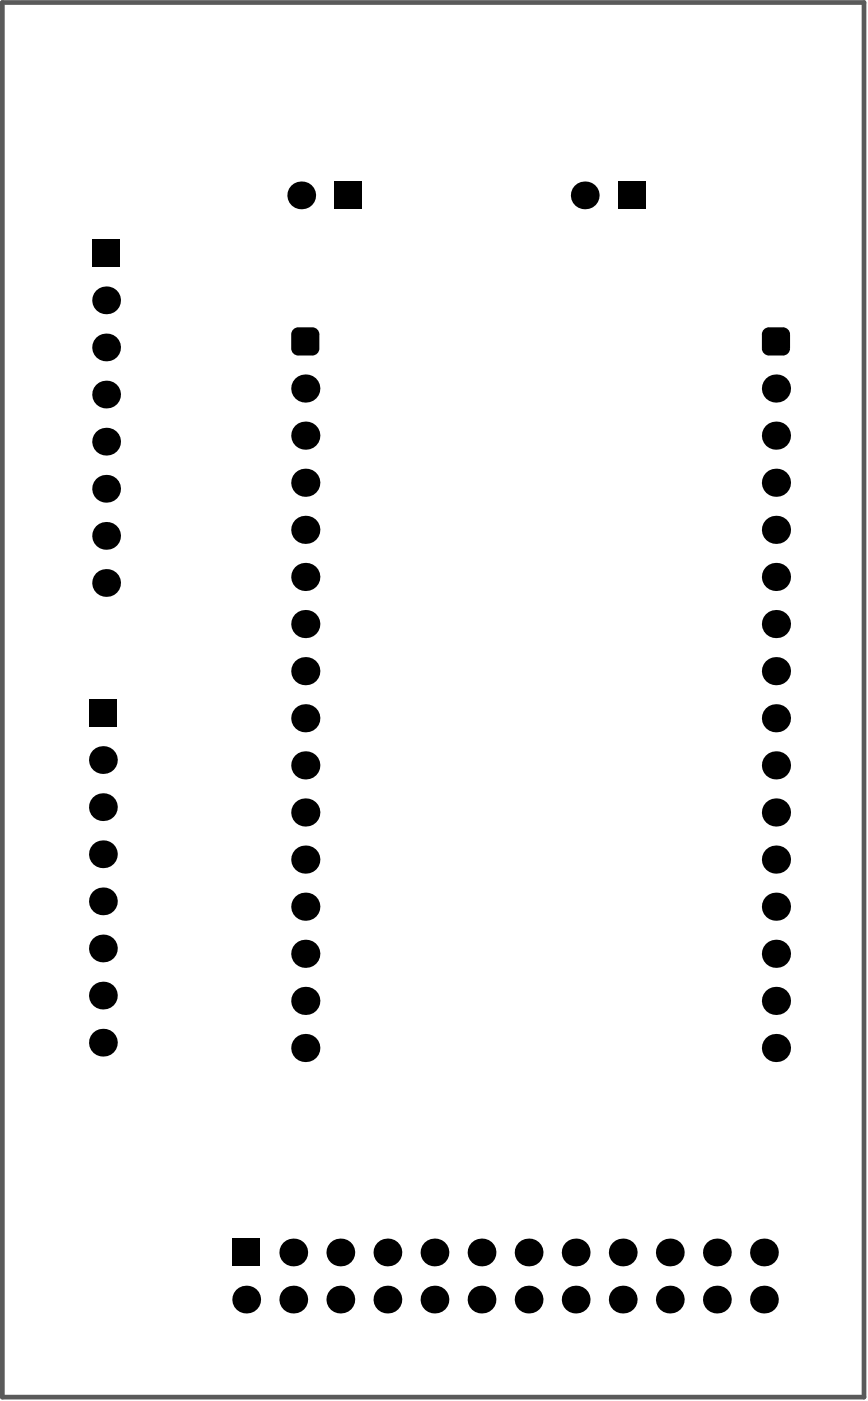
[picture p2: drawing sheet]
<svg xmlns="http://www.w3.org/2000/svg" width="156mm" height="252mm" viewBox="0 0 156 252" stroke-linecap="round" stroke-linejoin="round" font-family="sans-serif">
<path d="M.4 .5h154.8v250.3h-154.8z" fill="none" stroke="#5a5a5a" stroke-width=".84"/>
<g fill="#000">
<path d="M52.8 59l.8-.2v1.2h-1.3l.1-.4zM52.3 62.6h1.3v1.2a1.26 1.26 0 0 1-1.3-1.2zM56.1 62.6h1.3a1.26 1.26 0 0 1-1.3 1.2zM56.1 58.8a1.26 1.26 0 0 1 1.3 1.2h-1.3zM137.4 59l.7-.2v1.2h-1.2v-.4zM136.9 62.6h1.2v1.2a1.26 1.26 0 0 1-1.2-1.2zM140.7 62.6h1.2a1.26 1.26 0 0 1-1.2 1.2zM140.7 58.8a1.26 1.26 0 0 1 1.2 1.2h-1.2z"/>
<circle cx="54.1" cy="35.1" r="2.49"/>
<circle cx="105" cy="35.1" r="2.49"/>
<circle cx="19.1" cy="53.9" r="2.49"/>
<circle cx="19.1" cy="79.3" r="2.49"/>
<circle cx="19.1" cy="62.4" r="2.49"/>
<circle cx="19.1" cy="70.8" r="2.49"/>
<circle cx="54.8" cy="69.8" r="2.53"/>
<circle cx="54.8" cy="78.2" r="2.53"/>
<circle cx="139.4" cy="69.8" r="2.53"/>
<circle cx="139.4" cy="78.2" r="2.53"/>
<circle cx="19.1" cy="87.8" r="2.49"/>
<circle cx="19.1" cy="96.2" r="2.49"/>
<circle cx="54.8" cy="95.1" r="2.53"/>
<circle cx="54.8" cy="86.7" r="2.53"/>
<circle cx="139.4" cy="95.1" r="2.53"/>
<circle cx="139.4" cy="86.7" r="2.53"/>
<circle cx="19.1" cy="104.7" r="2.49"/>
<circle cx="54.8" cy="103.6" r="2.53"/>
<circle cx="54.8" cy="112" r="2.53"/>
<circle cx="139.4" cy="103.6" r="2.53"/>
<circle cx="139.4" cy="112" r="2.53"/>
<circle cx="18.5" cy="136.5" r="2.49"/>
<circle cx="54.8" cy="129" r="2.53"/>
<circle cx="54.8" cy="120.5" r="2.53"/>
<circle cx="54.8" cy="137.4" r="2.53"/>
<circle cx="139.4" cy="120.5" r="2.53"/>
<circle cx="139.4" cy="129" r="2.53"/>
<circle cx="139.4" cy="137.4" r="2.53"/>
<circle cx="18.5" cy="153.4" r="2.49"/>
<circle cx="18.5" cy="144.9" r="2.49"/>
<circle cx="54.8" cy="154.3" r="2.53"/>
<circle cx="54.8" cy="145.9" r="2.53"/>
<circle cx="139.4" cy="154.3" r="2.53"/>
<circle cx="139.4" cy="145.9" r="2.53"/>
<circle cx="18.5" cy="178.7" r="2.49"/>
<circle cx="18.5" cy="161.8" r="2.49"/>
<circle cx="18.5" cy="170.3" r="2.49"/>
<circle cx="54.8" cy="162.8" r="2.53"/>
<circle cx="54.8" cy="171.2" r="2.53"/>
<circle cx="54.8" cy="179.7" r="2.53"/>
<circle cx="139.4" cy="171.2" r="2.53"/>
<circle cx="139.4" cy="162.8" r="2.53"/>
<circle cx="139.4" cy="179.7" r="2.53"/>
<circle cx="18.5" cy="187.2" r="2.49"/>
<circle cx="54.8" cy="188.2" r="2.53"/>
<circle cx="139.4" cy="188.2" r="2.53"/>
<circle cx="44.2" cy="233.3" r="2.49"/>
<circle cx="52.7" cy="224.9" r="2.49"/>
<circle cx="52.7" cy="233.3" r="2.49"/>
<circle cx="61.1" cy="233.3" r="2.49"/>
<circle cx="61.1" cy="224.9" r="2.49"/>
<circle cx="69.6" cy="233.3" r="2.49"/>
<circle cx="69.6" cy="224.9" r="2.49"/>
<circle cx="78" cy="233.3" r="2.49"/>
<circle cx="78" cy="224.9" r="2.49"/>
<circle cx="86.5" cy="233.3" r="2.49"/>
<circle cx="86.5" cy="224.9" r="2.49"/>
<circle cx="95" cy="233.3" r="2.49"/>
<circle cx="95" cy="224.9" r="2.49"/>
<circle cx="103.4" cy="224.9" r="2.49"/>
<circle cx="103.4" cy="233.3" r="2.49"/>
<circle cx="111.9" cy="233.3" r="2.49"/>
<circle cx="111.9" cy="224.9" r="2.49"/>
<circle cx="120.3" cy="224.9" r="2.49"/>
<circle cx="120.3" cy="233.3" r="2.49"/>
<circle cx="128.8" cy="233.3" r="2.49"/>
<circle cx="128.8" cy="224.9" r="2.49"/>
<circle cx="137.2" cy="224.9" r="2.49"/>
<circle cx="137.2" cy="233.3" r="2.49"/>
</g>
<g fill="#000">
<path d="M60.1 32.6h5v5h-5z" fill-rule="evenodd"/>
<path d="M111 32.6h5v5h-5z" fill-rule="evenodd"/>
<path d="M16.6 43h5v5h-5z" fill-rule="evenodd"/>
<path d="M53.6 58.8h2.5l1.3 1.2v2.6l-1.3 1.2h-2.5l-1.3-1.2v-2.6z" fill-rule="evenodd"/>
<path d="M138.1 58.8h2.6l1.2 1.2v2.6l-1.2 1.2h-2.6l-1.2-1.2v-2.6z" fill-rule="evenodd"/>
<path d="M16 125.5h5v5h-5z" fill-rule="evenodd"/>
<path d="M41.7 222.4h5v5h-5z" fill-rule="evenodd"/>
</g>
</svg>
